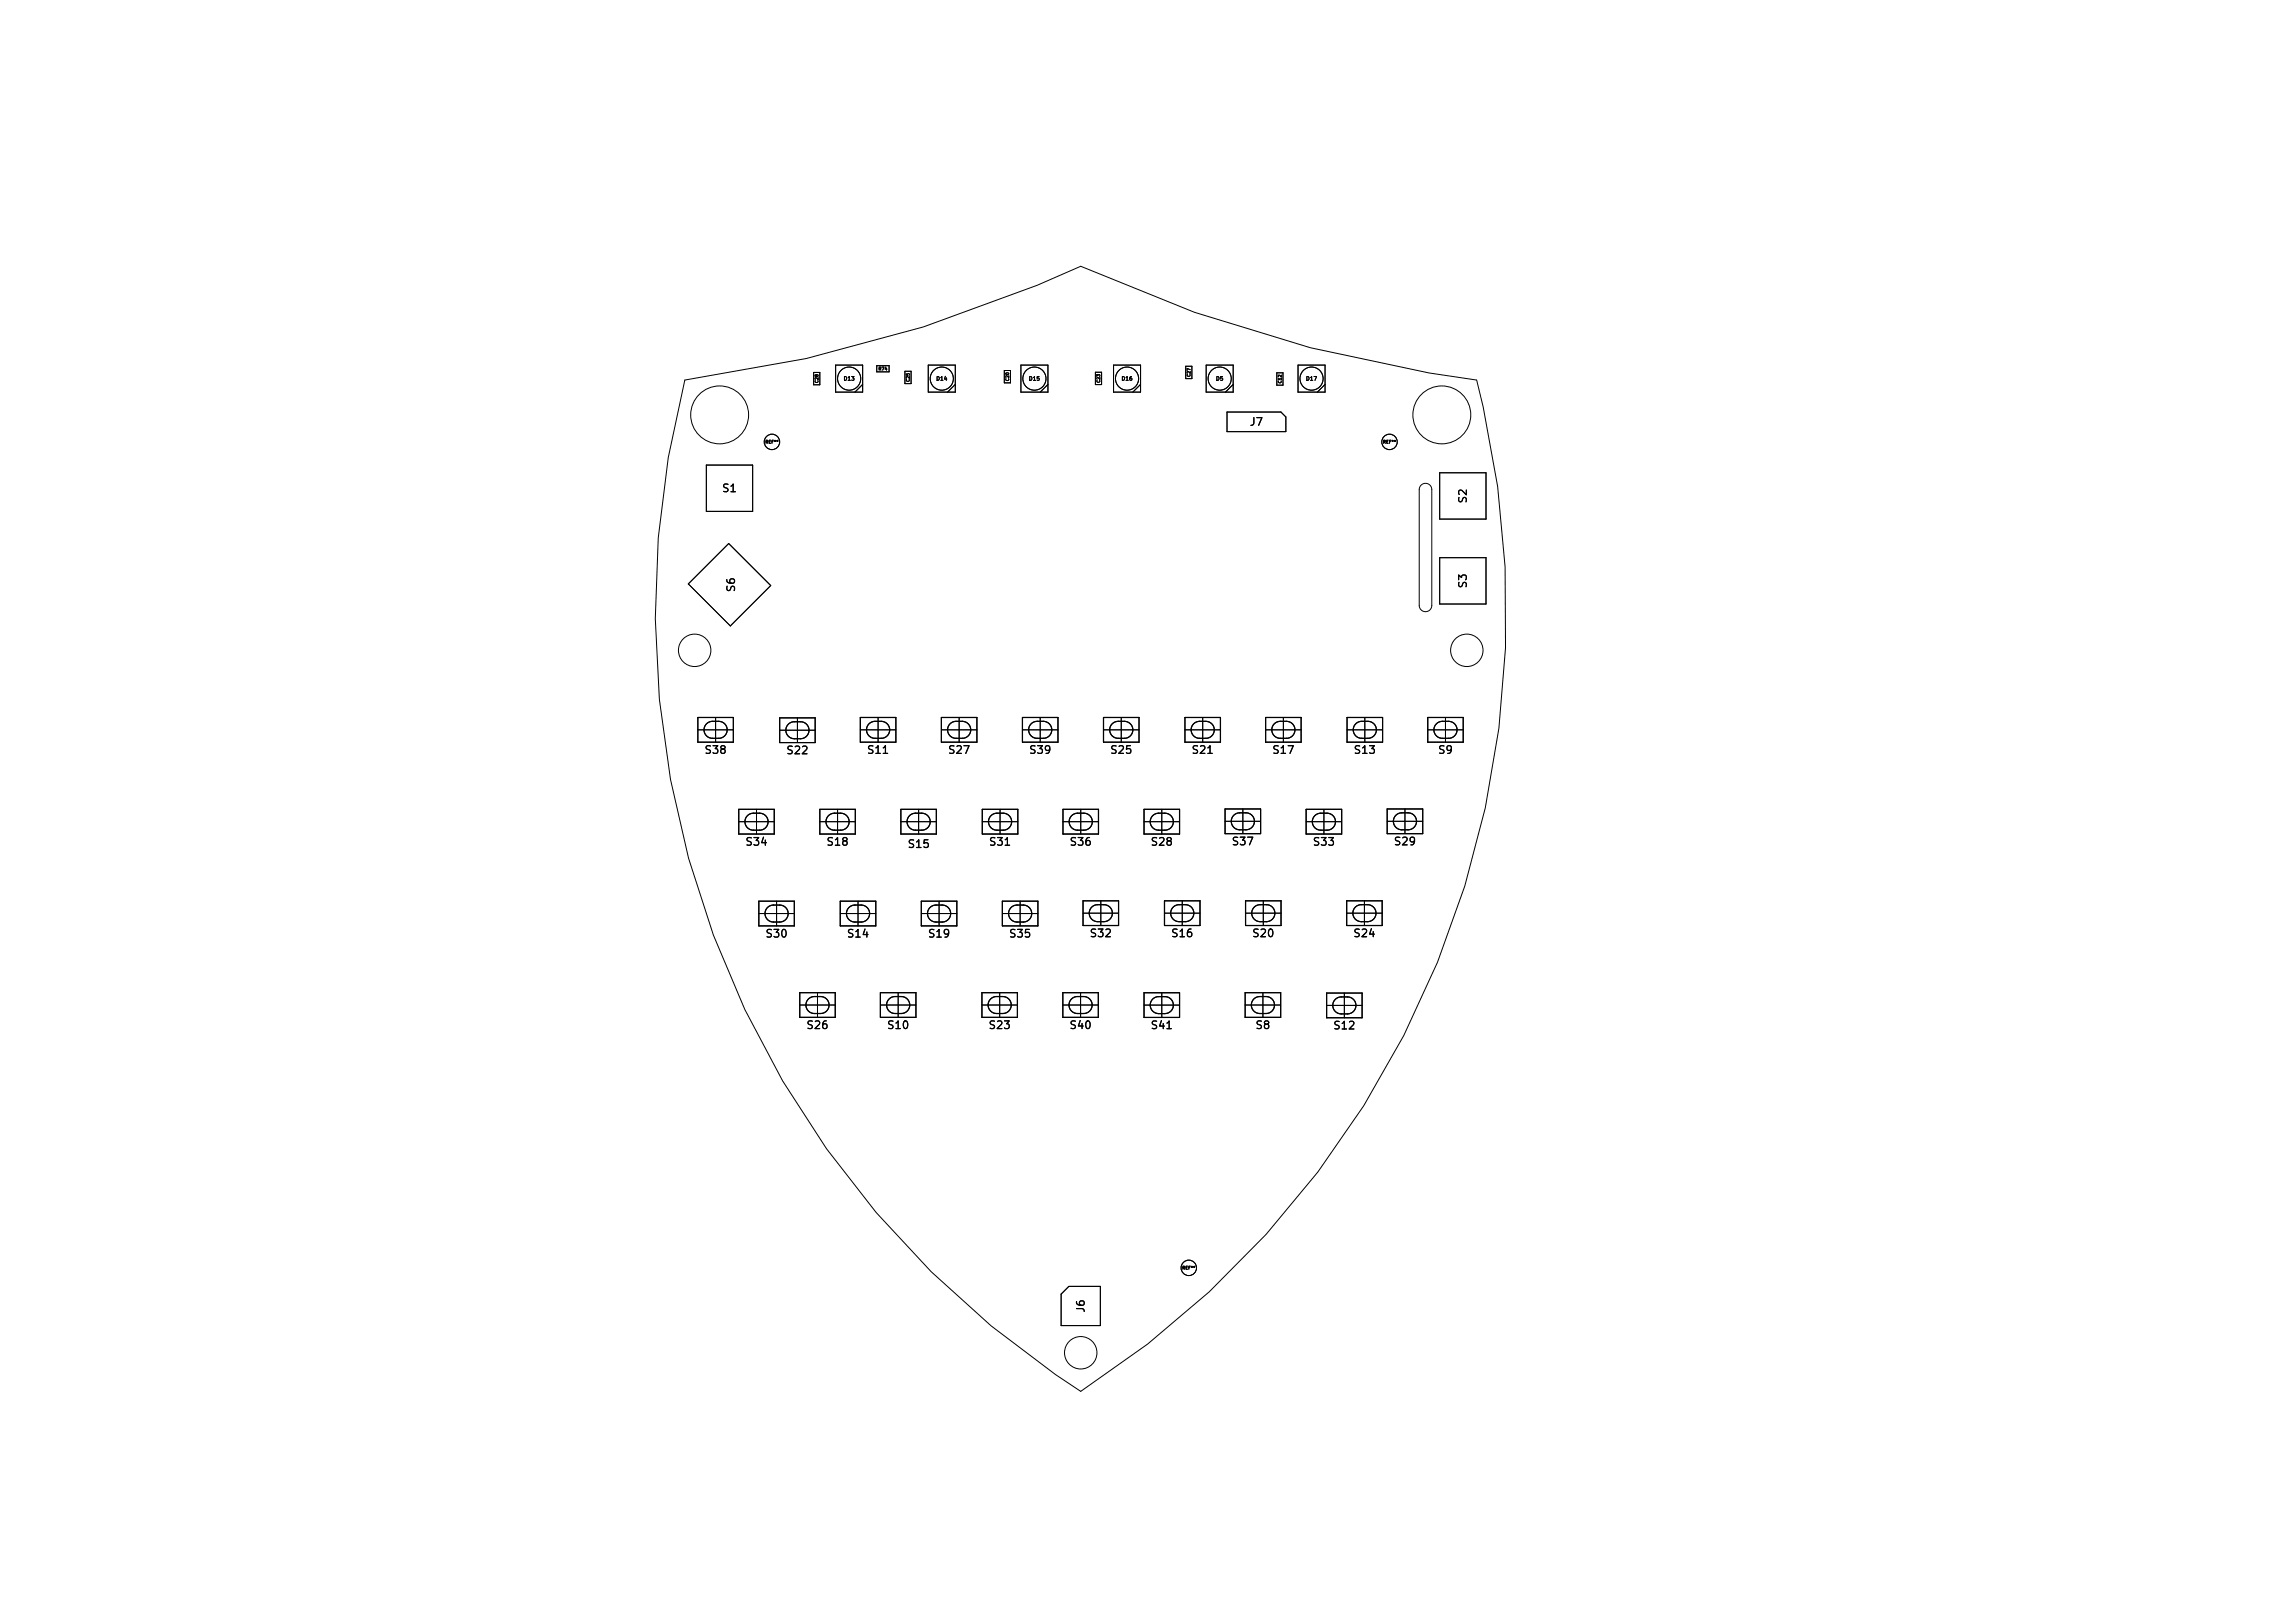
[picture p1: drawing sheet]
<svg xmlns="http://www.w3.org/2000/svg" width="297mm" height="210mm" viewBox="0 0 297 210" stroke-linecap="round" stroke-linejoin="round" font-family="sans-serif">
<defs><g id="words">
<g font-size="1.4">
<text x="162" y="55.1">J7</text>
<text x="93.6" y="63.7">S1</text>
<text x="190" y="65.1" transform="rotate(-90 190 65.1)">S2</text>
<text x="95.2" y="76.6" transform="rotate(-90 95.2 76.6)">S6</text>
<text x="190" y="76.1" transform="rotate(-90 190 76.1)">S3</text>
<text x="91.5" y="97.6">S38</text>
<text x="102.1" y="97.7">S22</text>
<text x="112.5" y="97.6">S11</text>
<text x="123" y="97.6">S27</text>
<text x="133.5" y="97.6">S39</text>
<text x="144" y="97.6">S25</text>
<text x="154.6" y="97.6">S21</text>
<text x="165" y="97.6">S17</text>
<text x="175.6" y="97.6">S13</text>
<text x="186.4" y="97.6">S9</text>
<text x="96.8" y="109.5">S34</text>
<text x="107.3" y="109.5">S18</text>
<text x="117.8" y="109.8">S15</text>
<text x="128.3" y="109.5">S31</text>
<text x="138.8" y="109.5">S36</text>
<text x="149.3" y="109.5">S28</text>
<text x="159.8" y="109.5">S37</text>
<text x="170.3" y="109.5">S33</text>
<text x="180.8" y="109.5">S29</text>
<text x="99.4" y="121.4">S30</text>
<text x="109.9" y="121.4">S14</text>
<text x="120.4" y="121.4">S19</text>
<text x="130.9" y="121.4">S35</text>
<text x="141.4" y="121.4">S32</text>
<text x="151.9" y="121.4">S16</text>
<text x="162.4" y="121.4">S20</text>
<text x="175.5" y="121.4">S24</text>
<text x="104.7" y="133.3">S26</text>
<text x="115.1" y="133.3">S10</text>
<text x="128.3" y="133.3">S23</text>
<text x="138.7" y="133.3">S40</text>
<text x="149.3" y="133.3">S41</text>
<text x="162.7" y="133.3">S8</text>
<text x="172.9" y="133.3">S12</text>
<text x="140.5" y="170" transform="rotate(-90 140.5 170)">J6</text>
</g>
<g font-size=".7">
<text x="109.4" y="49.3">D13</text>
<text x="121.4" y="49.3">D14</text>
<text x="133.4" y="49.3">D15</text>
<text x="145.4" y="49.3">D16</text>
<text x="157.6" y="49.3">D5</text>
<text x="169.3" y="49.3">D17</text>
</g>
<g font-size=".6">
<text x="113.9" y="48">R74</text>
<text x="106" y="49.6" transform="rotate(-90 106 49.6)">C28</text>
<text x="117.8" y="49.4" transform="rotate(-90 117.8 49.4)">C25</text>
<text x="130.7" y="49.3" transform="rotate(-90 130.7 49.3)">C20</text>
<text x="142.5" y="49.5" transform="rotate(-90 142.5 49.5)">C23</text>
<text x="154.2" y="48.8" transform="rotate(-90 154.2 48.8)">C27</text>
<text x="166" y="49.6" transform="rotate(-90 166 49.6)">C12</text>
<text x="99.2" y="57.4">REF**</text>
<text x="179.2" y="57.4">REF**</text>
<text x="153.2" y="164.4">REF**</text>
</g>
</g></defs>
<g fill="none" stroke="#000" stroke-width=".13">
<path d="M88.7 49.2l15.7-2.8 15.2-4 14.8-5.4 5.6-2.5 14.7 6 15 4.5 15.4 3.3 6.2 .9 .8 3.5 1.9 10.3 1 10.4v10.5l-.8 10.4-1.8 10.4-2.7 10.1-3.5 9.8-4.4 9.6-5.1 9-6 8.7-6.7 8-7.4 7.4-7.9 6.8-8.7 6.1-3.3-2.1-8.3-6.3-7.8-7.1-7.1-7.6-6.4-8.3-5.7-8.8-4.9-9.2-4.1-9.7-3.2-9.9-2.3-10.2-1.5-10.4-.5-10.5 .4-10.4 1.3-10.4zM105.4 48.2h.8v1.6h-.8zM108.2 47.3h3.6v3.5h-3.6zM111.8 49.8l-1 1M113.6 47.4h1.6v.8h-1.6zM117.2 48.1h.8v1.6h-.8zM120.2 47.3h3.6v3.5h-3.6zM123.8 49.8l-1 1M130.1 48h.8v1.6h-.8zM132.2 47.3h3.6v3.5h-3.6zM135.8 49.8l-1 1M141.9 48.2h.8v1.6h-.8z"/>
<path d="M144.2 47.3h3.6v3.5h-3.6zM147.8 49.8l-1 1M153.6 47.4h.8v1.6h-.8zM156.2 47.3h3.5v3.5h-3.5zM158.9 53.4h7l.7 .6v1.9h-7.7zM159.7 49.8l-1 1M165.4 48.3h.8v1.6h-.8zM168.2 47.3h3.4v3.5h-3.4zM171.6 49.8l-1 1M89.2 75.6l5.2-5.2 5.4 5.5-5.2 5.2zM91.5 60.2h6v6h-6zM184.1 62.9a.81 .81 0 0 1 .9-.2 .81 .81 0 0 1 .5 .7v15a.81 .81 0 0 1-.8 .8 .81 .81 0 0 1-.8-.8v-15z"/>
<path d="M186.5 61.2h6v6h-6zM186.5 72.2h6v6h-6zM90.4 94.5h4.6M92.7 92.9v3.2M101 94.6h4.6M103.3 93v3.2M111.5 94.5h4.6M113.8 92.9v3.2M121.9 94.5h4.6M124.2 92.9v3.2M132.5 94.5h4.6M134.8 92.9v3.2"/>
<path d="M142.9 94.5h4.7M145.2 92.9v3.2M153.5 94.5h4.6M155.8 92.9v3.2M163.9 94.5h4.7M166.3 92.9v3.2M174.5 94.5h4.6M176.8 92.9v3.2M185 94.5h4.6M187.3 92.9v3.2M95.7 106.4h4.6M98 104.8v3.2"/>
<path d="M98.3 118.3h4.6M100.6 116.7v3.2M106.2 106.4h4.6M108.5 104.8v3.2M108.8 118.3h4.7M111.1 116.7v3.2M116.7 106.4h4.6M119 104.8v3.2M119.4 118.3h4.5M121.6 116.7v3.2M127.2 106.4h4.6M129.5 104.8v3.2"/>
<path d="M129.8 118.3h4.7M132.2 116.7v3.2M137.7 106.4h4.6M140 104.8v3.2M140.3 118.3h4.6M142.6 116.7v3.2M148.2 106.4h4.6M150.5 104.8v3.2M150.9 118.3h4.6M153.2 116.7v3.2M158.7 106.4h4.6M161 104.8v3.2"/>
<path d="M161.3 118.3h4.6M163.6 116.7v3.2M169.2 106.4h4.6M171.5 104.8v3.2M174.4 118.3h4.6M176.7 116.7v3.2M179.7 106.4h4.6M182 104.8v3.2M103.6 130.2h4.6M105.9 128.6v3.2M114.1 130.2h4.6M116.4 128.6v3.2"/>
<path d="M127.2 130.2h4.6M129.5 128.6v3.2M137.7 130.2h4.6M140 128.6v3.2M148.2 130.2h4.6M150.5 128.6v3.2M161.3 130.2h4.6M163.6 128.6v3.2M171.9 130.2h4.5M174.2 128.6v3.2M138.5 166.6h4v5.1h-5v-4.1z"/>
<circle cx="93.2" cy="53.7" r="3.8"/>
<circle cx="100" cy="57.2" r="1"/>
<circle cx="110" cy="49" r="1.5"/>
<circle cx="122" cy="49" r="1.5"/>
<circle cx="134" cy="49" r="1.5"/>
<circle cx="146" cy="49" r="1.5"/>
<circle cx="158" cy="49" r="1.5"/>
<circle cx="169.9" cy="49" r="1.5"/>
<circle cx="180" cy="57.2" r="1"/>
<circle cx="186.8" cy="53.7" r="3.8"/>
<circle cx="90" cy="84.2" r="2.1"/>
<circle cx="190" cy="84.2" r="2.1"/>
<circle cx="140" cy="175.2" r="2.1"/>
<circle cx="154" cy="164.2" r="1"/>
</g>
<g fill="none" stroke="#000" stroke-width=".15">
<path d="M90.4 92.9h4.6v3.2h-4.6zM91.5 93.8l.6-.3 1-.1a1.1 1.1 0 0 1 1.1 1.1 1.1 1.1 0 0 1-1.1 1.1h-.8a1.1 1.1 0 0 1-1-.6 1.1 1.1 0 0 1 .2-1.2zM101 93h4.6v3.2h-4.6zM102.1 93.8l.6-.3h1a1.1 1.1 0 0 1 1.1 1.1 1.1 1.1 0 0 1-1.1 1.1h-.8a1.1 1.1 0 0 1-1-.7 1.1 1.1 0 0 1 .2-1.2zM111.5 92.9h4.6v3.2h-4.6zM112.6 93.8l.6-.3 .9-.1a1.1 1.1 0 0 1 1.1 1.1 1.1 1.1 0 0 1-1.1 1.1h-.7a1.1 1.1 0 0 1-1.1-.6 1.1 1.1 0 0 1 .3-1.2zM121.9 92.9h4.6v3.2h-4.6zM123.1 93.8l.6-.3 .9-.1a1.1 1.1 0 0 1 1.2 1.1 1.1 1.1 0 0 1-1.2 1.1h-.8a1.1 1.1 0 0 1-1-.6 1.1 1.1 0 0 1 .3-1.2zM132.5 92.9h4.6v3.2h-4.6zM133.6 93.8l.6-.3 1-.1a1.1 1.1 0 0 1 1 1.1 1.1 1.1 0 0 1-1 1.1h-.9a1.1 1.1 0 0 1-1-.6 1.1 1.1 0 0 1 .3-1.2zM142.9 92.9h4.7v3.2h-4.7zM144.1 93.8l.6-.3 .9-.1a1.1 1.1 0 0 1 1.2 1.1 1.1 1.1 0 0 1-1.2 1.1h-.7a1.1 1.1 0 0 1-1.1-.6 1.1 1.1 0 0 1 .3-1.2z"/>
<path d="M153.5 92.9h4.6v3.2h-4.6zM154.6 93.8l.6-.3 1-.1a1.1 1.1 0 0 1 1.1 1.1 1.1 1.1 0 0 1-1.1 1.1h-.8a1.1 1.1 0 0 1-1-.6 1.1 1.1 0 0 1 .2-1.2zM163.9 92.9h4.7v3.2h-4.7zM165.1 93.8l.6-.3 .9-.1a1.1 1.1 0 0 1 1.1 1.1 1.1 1.1 0 0 1-1.1 1.1h-.7a1.1 1.1 0 0 1-1.1-.6 1.1 1.1 0 0 1 .3-1.2zM174.5 92.9h4.6v3.2h-4.6zM175.6 93.8l.6-.3 1-.1a1.1 1.1 0 0 1 1.1 1.1 1.1 1.1 0 0 1-1.1 1.1h-.8a1.1 1.1 0 0 1-1-.6 1.1 1.1 0 0 1 .2-1.2zM185 92.9h4.6v3.2h-4.6zM186.1 93.8l.6-.3 1-.1a1.1 1.1 0 0 1 1 1.1 1.1 1.1 0 0 1-1 1.1h-.8a1.1 1.1 0 0 1-1.1-.6 1.1 1.1 0 0 1 .3-1.2zM95.7 104.8h4.6v3.2h-4.6zM96.8 105.7l.6-.3 1-.1a1.1 1.1 0 0 1 1.1 1.1 1.1 1.1 0 0 1-1.1 1.1h-.8a1.1 1.1 0 0 1-1-.6 1.1 1.1 0 0 1 .2-1.2zM98.3 116.7h4.6v3.2h-4.6zM99.4 117.6l.6-.3 1-.1a1.1 1.1 0 0 1 1.1 1.1 1.1 1.1 0 0 1-1.1 1.1h-.8a1.1 1.1 0 0 1-1-.6 1.1 1.1 0 0 1 .2-1.2z"/>
<path d="M106.2 104.8h4.6v3.2h-4.6zM107.3 105.7l.6-.3 1-.1a1.1 1.1 0 0 1 1.1 1.1 1.1 1.1 0 0 1-1.1 1.1h-.8a1.1 1.1 0 0 1-1-.6 1.1 1.1 0 0 1 .2-1.2zM108.8 116.7h4.7v3.2h-4.7zM110 117.6l.6-.3 .9-.1a1.1 1.1 0 0 1 1.2 1.1 1.1 1.1 0 0 1-1.2 1.1h-.7a1.1 1.1 0 0 1-1.1-.6 1.1 1.1 0 0 1 .3-1.2zM116.7 104.8h4.6v3.2h-4.6zM117.8 105.7l.6-.3 1-.1a1.1 1.1 0 0 1 1.1 1.1 1.1 1.1 0 0 1-1.1 1.1h-.8a1.1 1.1 0 0 1-1-.6 1.1 1.1 0 0 1 .2-1.2zM119.4 116.7h4.5v3.2h-4.5zM120.5 117.6l.6-.3 1-.1a1.1 1.1 0 0 1 1.1 1.1 1.1 1.1 0 0 1-1.1 1.1h-.9a1.1 1.1 0 0 1-1-.6 1.1 1.1 0 0 1 .3-1.2zM127.2 104.8h4.6v3.2h-4.6zM128.4 105.7l.6-.3 .9-.1a1.1 1.1 0 0 1 1.2 1.1 1.1 1.1 0 0 1-1.2 1.1h-.7a1.1 1.1 0 0 1-1.1-.6 1.1 1.1 0 0 1 .3-1.2zM129.8 116.7h4.7v3.2h-4.7zM131 117.6l.6-.3 .9-.1a1.1 1.1 0 0 1 1.1 1.1 1.1 1.1 0 0 1-1.1 1.1h-.7a1.1 1.1 0 0 1-1.1-.6 1.1 1.1 0 0 1 .3-1.2z"/>
<path d="M137.7 104.8h4.6v3.2h-4.6zM138.8 105.7l.6-.3 1-.1a1.1 1.1 0 0 1 1.1 1.1 1.1 1.1 0 0 1-1.1 1.1h-.8a1.1 1.1 0 0 1-1-.6 1.1 1.1 0 0 1 .2-1.2zM140.3 116.7h4.6v3.2h-4.6zM141.4 117.5l.6-.3h1a1.1 1.1 0 0 1 1.1 1.1 1.1 1.1 0 0 1-1.1 1.1h-.8a1.1 1.1 0 0 1-1-.7 1.1 1.1 0 0 1 .2-1.2zM148.2 104.8h4.6v3.2h-4.6zM149.3 105.7l.6-.3 1-.1a1.1 1.1 0 0 1 1.1 1.1 1.1 1.1 0 0 1-1.1 1.1h-.8a1.1 1.1 0 0 1-1-.6 1.1 1.1 0 0 1 .2-1.2zM150.9 116.7h4.6v3.2h-4.6zM152 117.5l.6-.3h1a1.1 1.1 0 0 1 1 1.1 1.1 1.1 0 0 1-1 1.1h-.8a1.1 1.1 0 0 1-1.1-.7 1.1 1.1 0 0 1 .3-1.2zM158.7 104.8h4.6v3.2h-4.6zM159.8 105.6l.6-.3h1a1.1 1.1 0 0 1 1.1 1.1 1.1 1.1 0 0 1-1.1 1.1h-.8a1.1 1.1 0 0 1-1-.7 1.1 1.1 0 0 1 .2-1.2zM161.3 116.7h4.6v3.2h-4.6zM162.5 117.5l.6-.3h.9a1.1 1.1 0 0 1 1.2 1.1 1.1 1.1 0 0 1-1.2 1.1h-.7a1.1 1.1 0 0 1-1.1-.7 1.1 1.1 0 0 1 .3-1.2z"/>
<path d="M169.2 104.8h4.6v3.2h-4.6zM170.3 105.7l.6-.3 1-.1a1.1 1.1 0 0 1 1.1 1.1 1.1 1.1 0 0 1-1.1 1.1h-.8a1.1 1.1 0 0 1-1-.6 1.1 1.1 0 0 1 .2-1.2zM174.4 116.7h4.6v3.2h-4.6zM175.6 117.5l.6-.3h1a1.1 1.1 0 0 1 1.1 1.1 1.1 1.1 0 0 1-1.1 1.1h-.9a1.1 1.1 0 0 1-1-.7 1.1 1.1 0 0 1 .3-1.2zM179.7 104.8h4.6v3.2h-4.6zM180.8 105.6l.6-.3h1a1.1 1.1 0 0 1 1.1 1.1 1.1 1.1 0 0 1-1.1 1.1h-.8a1.1 1.1 0 0 1-1-.7 1.1 1.1 0 0 1 .2-1.2zM103.6 128.6h4.6v3.2h-4.6zM104.7 129.4l.6-.3h1a1.1 1.1 0 0 1 1.1 1.1 1.1 1.1 0 0 1-1.1 1.1h-.8a1.1 1.1 0 0 1-1-.7 1.1 1.1 0 0 1 .2-1.2zM114.1 128.6h4.6v3.2h-4.6zM115.2 129.4l.6-.3h1a1.1 1.1 0 0 1 1 1.1 1.1 1.1 0 0 1-1 1.1h-.9a1.1 1.1 0 0 1-1-.7 1.1 1.1 0 0 1 .3-1.2zM127.2 128.6h4.6v3.2h-4.6zM128.3 129.4l.6-.3h1a1.1 1.1 0 0 1 1.1 1.1 1.1 1.1 0 0 1-1.1 1.1h-.8a1.1 1.1 0 0 1-1-.7 1.1 1.1 0 0 1 .2-1.2z"/>
<path d="M137.7 128.6h4.6v3.2h-4.6zM138.8 129.4l.6-.3h1a1.1 1.1 0 0 1 1.1 1.1 1.1 1.1 0 0 1-1.1 1.1h-.8a1.1 1.1 0 0 1-1-.7 1.1 1.1 0 0 1 .2-1.2zM148.2 128.6h4.6v3.2h-4.6zM149.3 129.4l.6-.3h1a1.1 1.1 0 0 1 1.1 1.1 1.1 1.1 0 0 1-1.1 1.1h-.8a1.1 1.1 0 0 1-1-.7 1.1 1.1 0 0 1 .2-1.2zM161.3 128.6h4.6v3.2h-4.6zM162.4 129.4l.6-.3h1a1.1 1.1 0 0 1 1.1 1.1 1.1 1.1 0 0 1-1.1 1.1h-.8a1.1 1.1 0 0 1-1-.7 1.1 1.1 0 0 1 .2-1.2zM171.9 128.6h4.5v3.2h-4.5zM173 129.5l.6-.3 1-.1a1.1 1.1 0 0 1 1 1.1 1.1 1.1 0 0 1-1 1.1h-.9a1.1 1.1 0 0 1-1-.6 1.1 1.1 0 0 1 .3-1.2z"/>
</g>
<use href="#words"/>
</svg>
